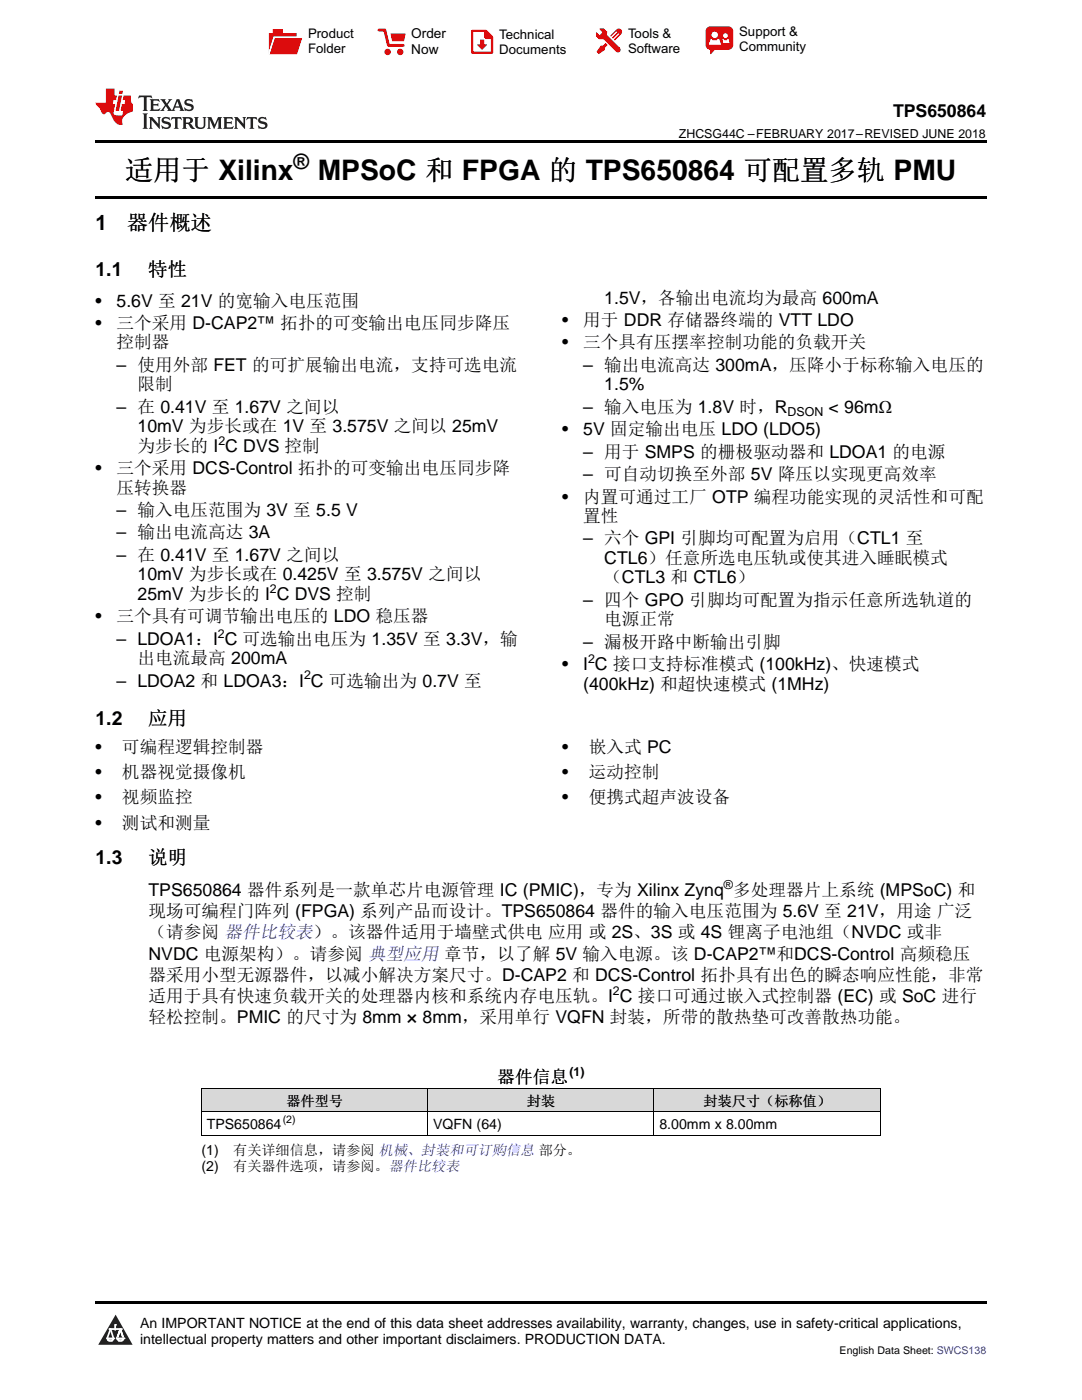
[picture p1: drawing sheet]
<svg xmlns="http://www.w3.org/2000/svg" width="216mm" height="279mm" viewBox="0 0 216 279" stroke-linecap="round" stroke-linejoin="round" font-family="sans-serif">
<defs><g id="words">
<g font-size="5.6">
<text x="24.9" y="36">适用于 Xilinx</text>
<text x="63.4" y="36">MPSoC 和 FPGA 的 TPS650864 可配置多轨 PMU</text>
</g>
<g font-size="4.2">
<text x="58.6" y="33.7">®</text>
<text x="19" y="45.9">1</text>
<text x="25.3" y="45.9">器件概述</text>
</g>
<g font-size="3.9">
<text x="19" y="55.1">1.1</text>
<text x="29.6" y="55.1">特性</text>
<text x="19" y="144.7">1.2</text>
<text x="29.6" y="144.7">应用</text>
<text x="19" y="172.5">1.3</text>
<text x="29.6" y="172.5">说明</text>
</g>
<g font-size="3.5">
<text x="178.2" y="23.3">TPS650864</text>
<text x="19" y="61.2">•</text>
<text x="19" y="65.7">•</text>
<text x="23.2" y="61.2">5.6V 至 21V 的宽输入电压范围</text>
<text x="23.2" y="65.7">三个采用 D-CAP2™ 拓扑的可变输出电压同步降压</text>
<text x="112.2" y="65.1">•</text>
<text x="116.4" y="65.1">用于 DDR 存储器终端的 VTT LDO</text>
<text x="120.6" y="60.6">1.5V，各输出电流均为最高 600mA</text>
<text x="23.2" y="69.5">控制器</text>
<text x="112.2" y="69.5">•</text>
<text x="116.4" y="69.5">三个具有压摆率控制功能的负载开关</text>
<text x="23.2" y="74">– 使用外部 FET 的可扩展输出电流，支持可选电流</text>
<text x="27.4" y="77.9">限制</text>
<text x="116.4" y="74">– 输出电流高达 300mA，压降小于标称输入电压的</text>
<text x="120.6" y="77.9">1.5%</text>
<text x="23.2" y="82.4">– 在 0.41V 至 1.67V 之间以</text>
<text x="116.4" y="82.4">– 输入电压为 1.8V 时，R</text>
<text x="165.3" y="82.4">&lt; 96mΩ</text>
<text x="27.4" y="86.3">10mV 为步长或在 1V 至 3.575V 之间以 25mV</text>
<text x="112.2" y="86.9">•</text>
<text x="116.4" y="86.9">5V 固定输出电压 LDO (LDO5)</text>
<text x="19" y="94.6">•</text>
<text x="23.2" y="94.6">三个采用 DCS-Control 拓扑的可变输出电压同步降</text>
<text x="27.4" y="90.1">为步长的 I C DVS 控制</text>
<text x="116.4" y="91.3">– 用于 SMPS 的栅极驱动器和 LDOA1 的电源</text>
<text x="116.4" y="95.8">– 可自动切换至外部 5V 降压以实现更高效率</text>
<text x="23.2" y="98.5">压转换器</text>
<text x="112.2" y="100.3">•</text>
<text x="116.4" y="100.3">内置可通过工厂 OTP 编程功能实现的灵活性和可配</text>
<text x="23.2" y="103">– 输入电压范围为 3V 至 5.5 V</text>
<text x="23.2" y="107.5">– 输出电流高达 3A</text>
<text x="116.4" y="104.2">置性</text>
<text x="23.2" y="111.9">– 在 0.41V 至 1.67V 之间以</text>
<text x="116.4" y="108.7">– 六个 GPI 引脚均可配置为启用（CTL1 至</text>
<text x="120.6" y="112.5">CTL6）任意所选电压轨或使其进入睡眠模式</text>
<text x="27.4" y="115.8">10mV 为步长或在 0.425V 至 3.575V 之间以</text>
<text x="27.4" y="119.7">25mV 为步长的 I C DVS 控制</text>
<text x="120.6" y="116.4">（CTL3 和 CTL6）</text>
<text x="19" y="124.2">•</text>
<text x="23.2" y="124.2">三个具有可调节输出电压的 LDO 稳压器</text>
<text x="116.4" y="120.9">– 四个 GPO 引脚均可配置为指示任意所选轨道的</text>
<text x="120.6" y="124.8">电源正常</text>
<text x="23.2" y="128.7">– LDOA1：I C 可选输出电压为 1.35V 至 3.3V，输</text>
<text x="116.4" y="129.3">– 漏极开路中断输出引脚</text>
<text x="23.2" y="137">– LDOA2 和 LDOA3：I C 可选输出为 0.7V 至</text>
<text x="27.4" y="132.5">出电流最高 200mA</text>
<text x="112.2" y="133.7">•</text>
<text x="116.4" y="133.7">I C 接口支持标准模式 (100kHz)、快速模式</text>
<text x="116.4" y="137.6">(400kHz) 和超快速模式 (1MHz)</text>
<text x="19" y="150.2">•</text>
<text x="19" y="155.3">•</text>
<text x="24.3" y="150.2">可编程逻辑控制器</text>
<text x="24.3" y="155.3">机器视觉摄像机</text>
<text x="112.2" y="150.2">•</text>
<text x="112.2" y="155.3">•</text>
<text x="117.5" y="150.2">嵌入式 PC</text>
<text x="117.5" y="155.3">运动控制</text>
<text x="19" y="160.3">•</text>
<text x="24.3" y="160.3">视频监控</text>
<text x="112.2" y="160.3">•</text>
<text x="117.5" y="160.3">便携式超声波设备</text>
<text x="19" y="165.4">•</text>
<text x="24.3" y="165.4">测试和测量</text>
<text x="29.6" y="178.8">TPS650864 器件系列是一款单芯片电源管理 IC (PMIC)，专为 Xilinx Zynq 多处理器片上系统 (MPSoC) 和</text>
<text x="29.6" y="183.1">现场可编程门阵列 (FPGA) 系列产品而设计。TPS650864 器件的输入电压范围为 5.6V 至 21V，用途 广泛</text>
<text x="29.6" y="187.3">（请参阅 器件比较表）。该器件适用于墙壁式供电 应用 或 2S、3S 或 4S 锂离子电池组（NVDC 或非</text>
<text x="29.6" y="191.5">NVDC 电源架构）。请参阅 典型应用 章节，以了解 5V 输入电源。该 D-CAP2™和DCS-Control 高频稳压</text>
<text x="29.6" y="195.8">器采用小型无源器件，以减小解决方案尺寸。D-CAP2 和 DCS-Control 拓扑具有出色的瞬态响应性能，非常</text>
<text x="29.6" y="200">适用于具有快速负载开关的处理器内核和系统内存电压轨。I C 接口可通过嵌入式控制器 (EC) 或 SoC 进行</text>
<text x="29.6" y="204.2">轻松控制。PMIC 的尺寸为 8mm × 8mm，采用单行 VQFN 封装，所带的散热垫可改善散热功能。</text>
<text x="99.2" y="216.2">器件信息</text>
</g>
<g font-size="2.8">
<text x="57.1" y="220.7">器件型号</text>
<text x="105.1" y="220.7">封装</text>
<text x="140.4" y="220.7">封装尺寸（标称值）</text>
<text x="41.3" y="225.3">TPS650864</text>
<text x="86.4" y="225.3">VQFN (64)</text>
<text x="131.6" y="225.3">8.00mm x 8.00mm</text>
<text x="40.2" y="230.5">(1)</text>
<text x="40.2" y="233.6">(2)</text>
<text x="46.5" y="230.5">有关详细信息，请参阅 机械、封装和可订购信息 部分。</text>
<text x="46.5" y="233.6">有关器件选项，请参阅。器件比较表</text>
<text x="27.9" y="265">An IMPORTANT NOTICE at the end of this data sheet addresses availability, warranty, changes, use in safety-critical applications,</text>
<text x="27.9" y="268.2">intellectual property matters and other important disclaimers. PRODUCTION DATA.</text>
</g>
<g font-size="2.7">
<text x="82.1" y="7.7">Order</text>
<text x="82.1" y="10.7">Now</text>
</g>
<g font-size="2.6">
<text x="61.5" y="7.6">Product</text>
<text x="61.5" y="10.6">Folder</text>
<text x="99.6" y="7.8">Technical</text>
<text x="99.6" y="10.8">Documents</text>
<text x="125.3" y="7.6">Tools &amp;</text>
<text x="125.3" y="10.6">Software</text>
<text x="147.5" y="7.2">Support &amp;</text>
<text x="147.5" y="10.2">Community</text>
</g>
<g font-size="2.5">
<text x="135.5" y="27.4">ZHCSG44C –FEBRUARY 2017–REVISED JUNE 2018</text>
<text x="157.2" y="83.1">DSON</text>
<text x="43.6" y="88.7">2</text>
<text x="53.8" y="118.3">2</text>
<text x="43.5" y="127.2">2</text>
<text x="60.7" y="135.6">2</text>
<text x="117.3" y="132.3">2</text>
<text x="144.4" y="177.4">®</text>
<text x="122.3" y="198.6">2</text>
<text x="113.6" y="214.8">(1)</text>
</g>
<g font-size="2.1">
<text x="56.4" y="224.2">(2)</text>
<text x="167.5" y="270.2">English Data Sheet: SWCS138</text>
</g>
</g></defs>
<g fill="#d8d8d8">
<path d="M40.2 217.3h45.2v4.6h-45.2z"/>
<path d="M85.4 217.3h45.1v4.6h-45.1z"/>
<path d="M130.5 217.3h45.2v4.6h-45.2z"/>
</g>
<path d="M23.1 262.4l3.4 6h-6.9z" fill="#231f20"/>
<path d="M21.4 267.1h1.2l-.3 .5h-.3a.55 .55 0 0 1-.6-.5z" fill-rule="evenodd" fill="#fff"/>
<path d="M21.4 267.1h1.2l-.3 .5h-.3a.55 .55 0 0 1-.6-.5z" fill="none" stroke="#231f20" stroke-width=".34"/>
<path d="M21.4 267.1l1.2 .1-.3 .4h-.5z" fill="none" stroke="#fff" stroke-width=".34"/>
<path d="M23 265.3h.1" fill="none" stroke="#fff" stroke-width=".34"/>
<path d="M23 264.4v.9z" fill="#fff"/>
<path d="M23 264.4v.9z" fill="none" stroke="#fff" stroke-width=".34"/>
<circle cx="23" cy="264.4" r=".17" fill="#fff"/>
<path d="M21.9 265.2h.1" fill="none" stroke="#fff" stroke-width=".34"/>
<path d="M21.9 265.2h2.3z" fill="#fff"/>
<path d="M21.9 265.2h2.3z" fill="none" stroke="#fff" stroke-width=".34"/>
<circle cx="24.2" cy="265.2" r=".17" fill="#fff"/>
<path d="M23.3 267.1h.1" fill="none" stroke="#fff" stroke-width=".34"/>
<path d="M24 265.2l-.7 1.9z" fill="#fff"/>
<path d="M24 265.2l-.7 1.9z" fill="none" stroke="#fff" stroke-width=".34"/>
<path d="M24 265.2l.7 1.9z" fill="#fff"/>
<path d="M24 265.2l.7 1.9z" fill="none" stroke="#fff" stroke-width=".34"/>
<path d="M24.6 267.1h.1" fill="none" stroke="#fff" stroke-width=".34"/>
<circle cx="21.4" cy="267.1" r=".17" fill="#fff"/>
<path d="M22.1 265.2l-.7 1.9z" fill="#fff"/>
<path d="M22.1 265.2l-.7 1.9z" fill="none" stroke="#fff" stroke-width=".34"/>
<path d="M22.1 265.2l.5 1.9z" fill="#fff"/>
<path d="M22.1 265.2l.5 1.9z" fill="none" stroke="#fff" stroke-width=".34"/>
<circle cx="22.6" cy="267.1" r=".17" fill="#fff"/>
<path d="M23.4 267.1h1.3a.65 .65 0 0 1-.7 .5 .65 .65 0 0 1-.6-.5z" fill-rule="evenodd" fill="#fff"/>
<path d="M23.4 267.1h1.3a.65 .65 0 0 1-.7 .5 .65 .65 0 0 1-.6-.5z" fill="none" stroke="#231f20" stroke-width=".34"/>
<path d="M23.4 267.1h1.3l-.4 .5h-.6z" fill="none" stroke="#fff" stroke-width=".34"/>
<path d="M23.3 267.1h.1" fill="none" stroke="#fff" stroke-width=".34"/>
<circle cx="24.7" cy="267.1" r=".17" fill="#fff"/>
<path d="M19 39.1h177.8v.5h-177.8zM19 28h177.8v.5h-177.8zM19 259.7h177.8v.5h-177.8z" fill="#000"/>
<path d="M40.2 217.2h135.5M40.3 217.3v9.3M85.3 217.3v9.3M130.5 217.3v9.3M175.6 217.3v9.3M40.2 226.5h135.5M40.2 221.9h135.5" fill="none" stroke="#000" stroke-width=".2"/>
<path d="M27.7 19.1l-.1 .6 .6-.3h.5v.2v2.2l-.2 .3h1l-.2-.3v-2.2v-.2h.5l.6 .3-.2-.6zM29.9 19.8l.2 .4v1.6l-.2 .3h1.9l.1-.6a1.09 1.09 0 0 1-1.3 .2v-.7h.6l.4 .2v-.6l-.2 .2h-.8v-.6l.2-.1a1.01 1.01 0 0 1 1 .3l-.1-.6zM32 19.8l.9 1.2-1 1.1h.9l-.2-.2 .5-.7 .5 .7-.3 .2h1.7l-.2-.2 .1-.4h1l.1 .4-.2 .2h1l-.3-.3-.7-2h-.5l-1 2.2-.8-1.1 .9-1.1h-.9l.2 .2-.4 .7-.4-.7 .2-.2zM35.4 20.2l.4 1h-.8zM37 19.9a.66 .66 0 0 0-.2 .8 .66 .66 0 0 0 .6 .4l.7 .2 .1 .2a.8 .8 0 0 1-.7 .4 .8 .8 0 0 1-.7-.5l.1 .7 .2-.1a.94 .94 0 0 0 1.1 .1 .94 .94 0 0 0 .4-.9 1.48 1.48 0 0 0-1.3-.6v-.4a1.1 1.1 0 0 1 1.2 .2l-.2-.6-.2 .1-.5-.1zM28.5 22.6l.2 .4v2.3l-.2 .4h1l-.2-.4v-2.3l.2-.4zM29.7 23.4l.2 .3v1.6l-.2 .4h.8l-.3-.4 .1-1.3 1.6 1.7v-2l.2-.3h-.7l.2 .2v1.1l-1.2-1.3zM32.5 23.5a.66 .66 0 0 0-.2 .7 .66 .66 0 0 0 .6 .5l.6 .1 .2 .3a.8 .8 0 0 1-.8 .4 .8 .8 0 0 1-.7-.5l.2 .7 .2-.1a.94 .94 0 0 0 1 .1 .94 .94 0 0 0 .5-1 1.47 1.47 0 0 0-1.3-.6l-.1-.3a1.1 1.1 0 0 1 1.3 .2l-.2-.6-.2 .1-.5-.2zM34.3 23.4l-.2 .6a.64 .64 0 0 1 .8-.3v1.6l-.2 .4h1l-.3-.4 .1-1.6a.66 .66 0 0 1 .8 .3l-.2-.6zM36.3 23.4l.3 .3v1.6l-.3 .4h1l-.2-.2v-.8l.5 .1 .1 .1a.8 .8 0 0 0 1.2 .7l-1-1a.62 .62 0 0 0 .6-.6 .62 .62 0 0 0-.6-.6zM37.1 23.7h.1a.48 .48 0 0 1 .6 0 .48 .48 0 0 1 .1 .6l-.2 .1-.6 .1zM38.7 23.4l.2 .2a2.29 2.29 0 0 0 .4 2 1.05 1.05 0 0 0 1.7-.7v-1.3l.2-.2h-.8l.2 .3v1.2a.61 .61 0 0 1-.6 .6 .61 .61 0 0 1-.6-.6v-1.2l.3-.3zM41.3 23.4l.3 .3v1.6l-.3 .4h.8l-.2-.4v-1.4l.8 1.8 .9-1.8v1.4l-.2 .4h.9l-.2-.4v-1.6l.2-.3h-.8l-.7 1.5-.6-1.5zM44.5 23.4l.2 .3v1.6l-.2 .4h1.9l.2-.6a1.1 1.1 0 0 1-1.4 .2v-.7h.6l.4 .2v-.7l-.2 .2h-.8v-.5l.2-.2a1.02 1.02 0 0 1 1.1 .3l-.2-.5zM46.7 23.4l.2 .3v1.6l-.2 .4h.8l-.3-.4 .1-1.3 1.6 1.7v-2l.2-.3h-.7l.2 .2v1.1l-1.2-1.3zM49.3 23.4l-.1 .6a.64 .64 0 0 1 .8-.3v1.6l-.3 .4h1l-.2-.4v-1.6a.66 .66 0 0 1 .8 .3l-.1-.6zM51.7 23.5a.66 .66 0 0 0-.2 .7 .66 .66 0 0 0 .7 .5l.6 .1 .1 .3a.8 .8 0 0 1-.7 .4 .8 .8 0 0 1-.7-.5l.1 .7 .2-.1a.94 .94 0 0 0 1.1 .1 .94 .94 0 0 0 .4-1 1.48 1.48 0 0 0-1.2-.6l-.1-.3a1.1 1.1 0 0 1 1.2 .2l-.2-.6-.1 .1-.6-.2z" fill="#231f20"/>
<path d="M21.1 17.7v2.8h-2v.3l.9 1a.96 .96 0 0 0 1 .9 .59 .59 0 0 1 .5-.3 .59 .59 0 0 1 .5 .3l.4 .8a1.61 1.61 0 0 0 2.1 1.3 1.63 1.63 0 0 1 1.1-2.2l.9-.4v-1.5a1.6 1.6 0 0 1-.4-1.6h-1.4l-.2 .9h.5l-.2 .8h-.5l-.2 1v.3h.5l-.2 .9h-.7a.74 .74 0 0 1-1-.6l.3-1.6h-.5l.2-.8h.5l.1-.9h-.4v-1.4zM23.7 19.1l-.7 3h.8l.6-3zM23.8 18.1l-.1 .7h.7l.2-.7z" fill="#ee1d23"/>
<g fill="#d60000">
<path d="M54.4 5.8h2v.8h2.8v4.2h-5.5v-4.2h.7z" fill-rule="evenodd"/>
<path d="M54.7 7.5h5.6l-1 3.3h-5.6z" fill-rule="evenodd"/>
</g>
<path d="M54.6 7.4h5.8l-.1 .1h-5.5l-1.1 3.3z" fill-rule="evenodd" fill="#fff"/>
<path d="M54.6 7.4h5.8l-.1 .1h-5.5l-1.1 3.3z" fill="none" stroke="#fff" stroke-width=".2"/>
<path d="M75.6 6h1.2l.7 3.1h3" fill="none" stroke="#d60000" stroke-width=".56"/>
<g fill="#d60000">
<path d="M77.9 6.7h3.1l-.4 1.5h-2.3z" fill-rule="evenodd"/>
<circle cx="77.3" cy="10.4" r=".64"/>
<circle cx="79.9" cy="10.4" r=".64"/>
</g>
<path d="M94.2 6.2h2.7l1.3 1.2v3.1h-4z" fill="none" stroke="#d60000" stroke-width=".44"/>
<g fill="#d60000">
<path d="M95.8 7.9h.8v1h.6l-1 1.1-1-1v-.1h.6z" fill-rule="evenodd"/>
<path d="M96.6 6.2h.3l1.3 1.2v.4h-1.3l-.3-.4z" fill-rule="evenodd"/>
<path d="M119.6 5.7h.9l.6 .6 .1 .7 2.5 2.5-.8 .8-2.3-2.3-1.1-.2-.6-.6v-.8l.7 .6 .5-.4v-.2l-.4-.5z" fill-rule="evenodd"/>
<path d="M119.9 9.1h.4l.5-.5 .4 .4-.5 .5v.4l-1.2 .9-.5-.5z" fill-rule="evenodd"/>
<path d="M123 5.9a.67 .67 0 0 1 .9 0 .67 .67 0 0 1 0 .9z" fill-rule="evenodd"/>
<path d="M123 5.9l.9 .9-1.2 1.2h-.2l.1-.2 .9-.9 .1-.2h-.3l-.9 1h-.2v-.2l.9-1 .1-.2h-.3l-.9 1h-.2v-.2z" fill-rule="evenodd"/>
<circle cx="123.3" cy="9.9" r=".54"/>
</g>
<path d="M121.1 6.3l-.1 .7" fill="none" stroke="#d60000" stroke-width=".2"/>
<g fill="#d60000">
<path d="M141.1 5.5l.6-.2h3.6a.95 .95 0 0 1 1 .9v2.8a.95 .95 0 0 1-1 .9h-3.6a.95 .95 0 0 1-.9-.9v-2.8z" fill-rule="evenodd"/>
<path d="M141.7 9.9h.9l-.7 .9h-.2z" fill-rule="evenodd"/>
</g>
<g fill="#fff">
<path d="M144.3 8.6h1.3z"/>
<path d="M141.8 7.8h.3l.1 .2h.8l.2-.2h.3l.4 1.1h-2.5z" fill-rule="evenodd"/>
<path d="M144.2 7.8h.2l.2 .2h.4l.2-.2h.2l.2 .8h-1.3z" fill-rule="evenodd"/>
<circle cx="142.6" cy="6.9" r=".65"/>
<circle cx="144.8" cy="7.1" r=".48"/>
</g>
<use href="#words"/>
</svg>
